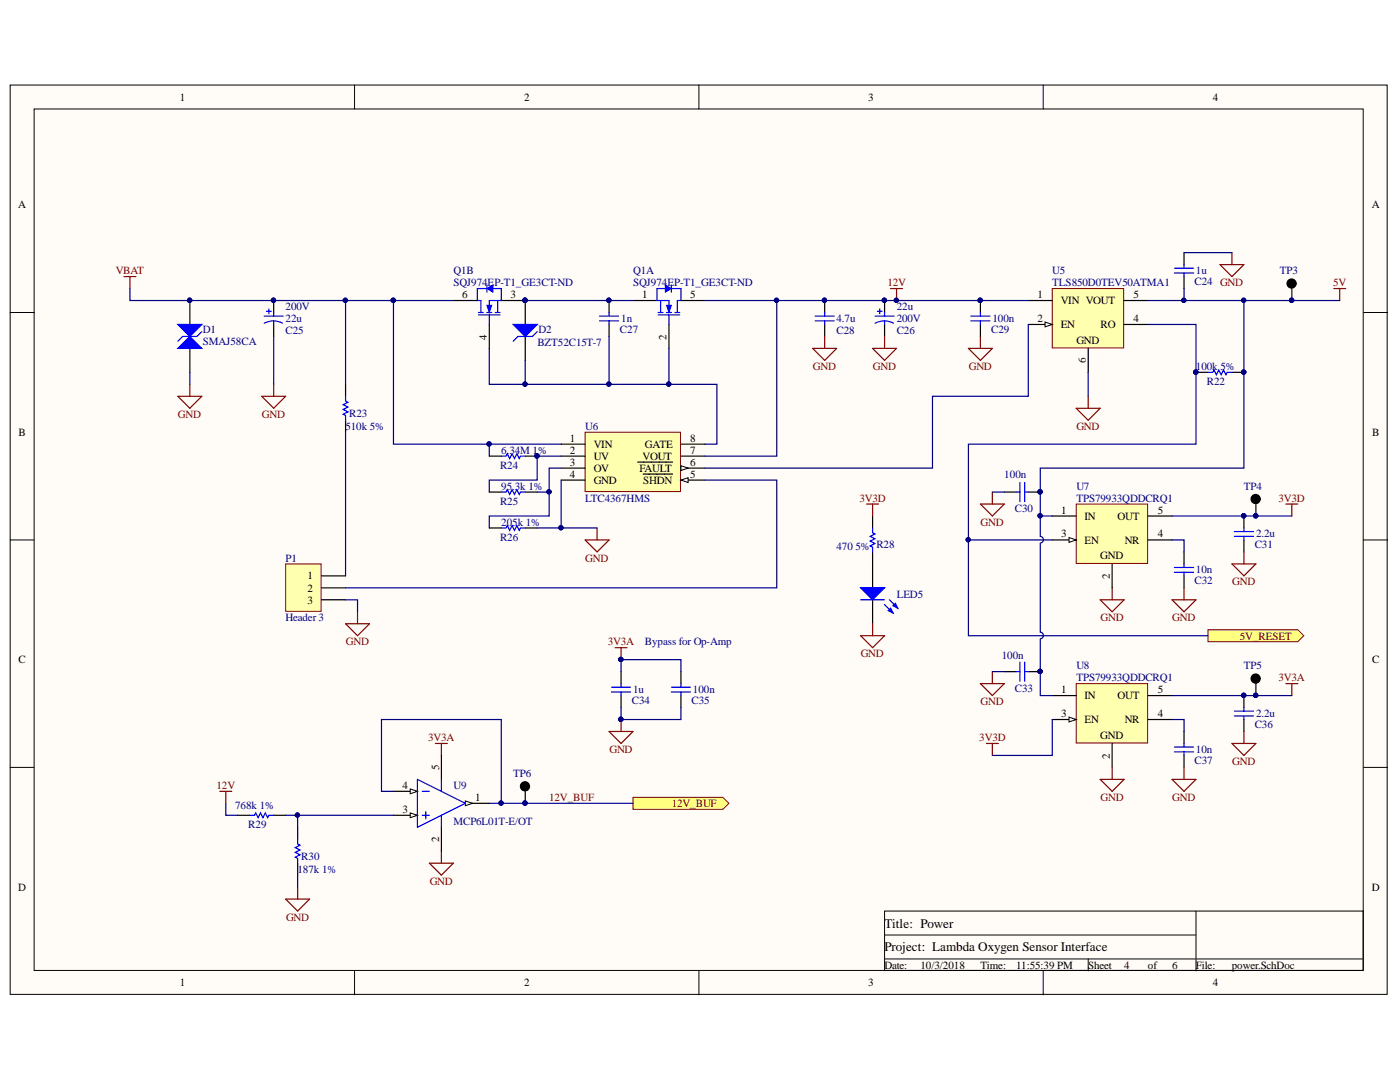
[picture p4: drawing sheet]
<svg xmlns="http://www.w3.org/2000/svg" width="279mm" height="216mm" viewBox="0 0 279 216" stroke-linecap="round" stroke-linejoin="round" font-family="sans-serif">
<defs><g id="words">
<g font-size="2.6">
<text x="176.5" y="185.1">Title: Power</text>
<text x="176.5" y="189.8">Project: Lambda Oxygen Sensor Interface</text>
</g>
<g font-size="2.2">
<text x="35.9" y="20.1">1</text>
<text x="104.6" y="20.1">2</text>
<text x="173.3" y="20.1">3</text>
<text x="242" y="20.1">4</text>
<text x="3.6" y="41.6">A</text>
<text x="273.8" y="41.6">A</text>
<text x="92.3" y="59.5">6</text>
<text x="101.9" y="59.5">3</text>
<text x="128.1" y="59.5">1</text>
<text x="137.8" y="59.5">5</text>
<text x="207" y="59.5">1</text>
<text x="226.2" y="59.5">5</text>
<text x="207" y="64.3">2</text>
<text x="211.7" y="60.7">VIN VOUT</text>
<text x="211.7" y="65.5">EN</text>
<text x="219.6" y="65.5">RO</text>
<text x="226.2" y="64.3">4</text>
<text x="97.2" y="67.8" transform="rotate(-90 97.2 67.8)">4</text>
<text x="133" y="67.8" transform="rotate(-90 133 67.8)">2</text>
<text x="214.8" y="68.6">GND</text>
<text x="216.7" y="72.5" transform="rotate(-90 216.7 72.5)">6</text>
<text x="3.7" y="87">B</text>
<text x="113.7" y="88.1">1</text>
<text x="118.5" y="89.3">VIN</text>
<text x="128.7" y="89.3">GATE</text>
<text x="137.8" y="88.1">8</text>
<text x="273.8" y="87">B</text>
<text x="113.7" y="90.6">2</text>
<text x="113.7" y="93">3</text>
<text x="113.7" y="95.3">4</text>
<text x="118.5" y="91.8">UV</text>
<text x="118.5" y="94.1">OV</text>
<text x="127.6" y="94.1">FAULT</text>
<text x="128.2" y="91.8">VOUT</text>
<text x="137.8" y="90.6">7</text>
<text x="137.8" y="93">6</text>
<text x="137.8" y="95.3">5</text>
<text x="118.5" y="96.5">GND</text>
<text x="128.4" y="96.5">SHDN</text>
<text x="211.8" y="102.5">1</text>
<text x="211.8" y="107.2">3</text>
<text x="216.4" y="103.7">IN</text>
<text x="223" y="103.7">OUT</text>
<text x="231.1" y="107.2">4</text>
<text x="231.1" y="102.5">5</text>
<text x="216.4" y="108.5">EN</text>
<text x="219.5" y="111.5">GND</text>
<text x="224.5" y="108.5">NR</text>
<text x="61.4" y="115.6">1</text>
<text x="61.4" y="118.1">2</text>
<text x="221.5" y="115.5" transform="rotate(-90 221.5 115.5)">2</text>
<text x="61.4" y="120.4">3</text>
<text x="3.7" y="132.3">C</text>
<text x="273.8" y="132.3">C</text>
<text x="211.8" y="138.3">1</text>
<text x="211.8" y="143.1">3</text>
<text x="216.4" y="139.5">IN</text>
<text x="223" y="139.5">OUT</text>
<text x="231.1" y="143.1">4</text>
<text x="231.1" y="138.3">5</text>
<text x="216.4" y="144.3">EN</text>
<text x="219.5" y="147.4">GND</text>
<text x="224.5" y="144.3">NR</text>
<text x="87.6" y="153.6" transform="rotate(-90 87.6 153.6)">5</text>
<text x="221.5" y="151.4" transform="rotate(-90 221.5 151.4)">2</text>
<text x="80.3" y="157.4">4</text>
<text x="94.8" y="159.8">1</text>
<text x="80.3" y="162.3">3</text>
<text x="87.6" y="168.1" transform="rotate(-90 87.6 168.1)">2</text>
<text x="3.6" y="177.7">D</text>
<text x="273.8" y="177.7">D</text>
<text x="35.9" y="196.8">1</text>
<text x="104.6" y="196.8">2</text>
<text x="173.3" y="196.8">3</text>
<text x="176.5" y="193.3">Date:</text>
<text x="183.7" y="193.3">10/3/2018</text>
<text x="195.7" y="193.3">Time:</text>
<text x="202.8" y="193.3">11:55:39 PM</text>
<text x="217.2" y="193.3">Sheet</text>
<text x="224.4" y="193.3">4</text>
<text x="229.1" y="193.3">of</text>
<text x="233.9" y="193.3">6</text>
<text x="238.7" y="193.3">File:</text>
<text x="242" y="196.8">4</text>
<text x="245.9" y="193.3">power.SchDoc</text>
</g>
<g font-size="2.2" fill="#800000">
<text x="23.1" y="54.8">VBAT</text>
<text x="177.1" y="57.1">12V</text>
<text x="266.1" y="57.1">5V</text>
<text x="162.2" y="73.9">GND</text>
<text x="174.2" y="73.9">GND</text>
<text x="193.3" y="73.9">GND</text>
<text x="35.5" y="83.4">GND</text>
<text x="52.3" y="83.4">GND</text>
<text x="214.8" y="85.8">GND</text>
<text x="171.5" y="100.1">3V3D</text>
<text x="255.2" y="100.1">3V3D</text>
<text x="195.7" y="104.9">GND</text>
<text x="116.8" y="112.1">GND</text>
<text x="245.9" y="116.8">GND</text>
<text x="219.6" y="124">GND</text>
<text x="233.9" y="124">GND</text>
<text x="69" y="128.8">GND</text>
<text x="121.3" y="128.8">3V3A</text>
<text x="171.8" y="131.2">GND</text>
<text x="247.5" y="127.6">5V_RESET</text>
<text x="255.2" y="136">3V3A</text>
<text x="195.7" y="140.7">GND</text>
<text x="85.4" y="147.9">3V3A</text>
<text x="195.4" y="147.9">3V3D</text>
<text x="121.6" y="150.3">GND</text>
<text x="245.9" y="152.6">GND</text>
<text x="43.2" y="157.4">12V</text>
<text x="109.6" y="159.8">12V_BUF</text>
<text x="134" y="161">12V_BUF</text>
<text x="219.6" y="159.8">GND</text>
<text x="233.9" y="159.8">GND</text>
<text x="85.8" y="176.5">GND</text>
<text x="57.1" y="183.7">GND</text>
</g>
<g font-size="2.2" fill="#000080">
<text x="90.5" y="54.8">Q1B</text>
<text x="90.5" y="57.1">SQJ974EP-T1_GE3CT-ND</text>
<text x="126.4" y="54.8">Q1A</text>
<text x="126.4" y="57.1">SQJ974EP-T1_GE3CT-ND</text>
<text x="210" y="54.8">U5</text>
<text x="210" y="57.1">TLS850D0TEV50ATMA1</text>
<text x="238.4" y="56.9">C24 GND</text>
<text x="238.7" y="54.8">1u</text>
<text x="255.4" y="54.8">TP3</text>
<text x="57" y="64.3">22u</text>
<text x="57" y="61.9">200V</text>
<text x="124" y="64.3">1n</text>
<text x="166.9" y="64.3">4.7u</text>
<text x="179" y="61.9">22u</text>
<text x="179" y="64.3">200V</text>
<text x="198.1" y="64.3">100n</text>
<text x="40.5" y="66.4">D1</text>
<text x="40.5" y="68.8">SMAJ58CA</text>
<text x="57" y="66.7">C25</text>
<text x="107.2" y="69">BZT52C15T-7</text>
<text x="107.5" y="66.4">D2</text>
<text x="123.7" y="66.4">C27</text>
<text x="166.9" y="66.7">C28</text>
<text x="179" y="66.7">C26</text>
<text x="197.8" y="66.4">C29</text>
<text x="238.7" y="73.9">100k 5%</text>
<text x="240.9" y="76.9">R22</text>
<text x="69.7" y="83.2">R23</text>
<text x="68.9" y="85.8">510k 5%</text>
<text x="116.8" y="85.8">U6</text>
<text x="99.8" y="93.6">R24</text>
<text x="100" y="90.6">6.34M 1%</text>
<text x="200.4" y="95.3">100n</text>
<text x="99.8" y="100.8">R25</text>
<text x="100" y="97.7">95.3k 1%</text>
<text x="116.8" y="100.1">LTC4367HMS</text>
<text x="214.8" y="97.7">U7</text>
<text x="214.8" y="100.1">TPS79933QDDCRQ1</text>
<text x="248.2" y="97.7">TP4</text>
<text x="99.8" y="108">R26</text>
<text x="100" y="104.9">205k 1%</text>
<text x="202.6" y="102.3">C30</text>
<text x="250.7" y="107.2">2.2u</text>
<text x="57" y="112.1">P1</text>
<text x="166.9" y="109.7">470 5% R28</text>
<text x="250.4" y="109.4">C31</text>
<text x="179" y="119.2">LED5</text>
<text x="238.4" y="116.6">C32</text>
<text x="238.7" y="114.4">10n</text>
<text x="57" y="124">Header 3</text>
<text x="128.7" y="128.8">Bypass for Op-Amp</text>
<text x="199.9" y="131.4">100n</text>
<text x="214.8" y="133.5">U8</text>
<text x="214.8" y="136">TPS79933QDDCRQ1</text>
<text x="248.2" y="133.5">TP5</text>
<text x="126.1" y="140.5">C34</text>
<text x="126.4" y="138.3">1u</text>
<text x="138" y="140.5">C35</text>
<text x="138.3" y="138.3">100n</text>
<text x="202.6" y="138.1">C33</text>
<text x="250.7" y="143.1">2.2u</text>
<text x="250.4" y="145.3">C36</text>
<text x="102.4" y="155.1">TP6</text>
<text x="238.4" y="152.5">C37</text>
<text x="238.7" y="150.3">10n</text>
<text x="46.9" y="161.5">768k 1%</text>
<text x="90.5" y="157.4">U9</text>
<text x="49.6" y="165.3">R29</text>
<text x="90.5" y="164.6">MCP6L01T-E/OT</text>
<text x="60.1" y="171.6">R30</text>
<text x="59.4" y="174.2">187k 1%</text>
</g>
</g></defs>
<g fill="#fffcf8" stroke="#000" stroke-width=".2">
<path d="M2 17h274.8v181.4h-274.8z"/>
<path d="M6.8 21.7h265.3v171.9h-265.3z"/>
</g>
<g fill="none" stroke="#000" stroke-width=".2">
<path d="M70.8 17v4.7M139.5 17v4.7M208.2 17v4.7M2 62.4h4.8M272.2 62.4h4.7M2 107.7h4.8M272.2 107.7h4.7M2 153.1h4.8M272.2 153.1h4.7M70.8 193.7v4.8M139.5 193.7v4.8M176.5 181.8h95.6v11.8h-95.6z"/>
<path d="M176.5 186.6h62.2M176.5 191.3h95.7M208.2 193.7v4.8M217.2 191.3v2.4M238.7 181.8v11.9"/>
</g>
<path d="M24.7 55.2h2.4M25.9 55.2v2.4M177.7 57.6h2.4M178.9 57.6v2.4M266.2 57.6h2.4M267.4 57.6v2.4M217.2 79.1v2.4M214.8 81.5h4.8l-2.4 2.4zM219.6 119.7h4.7l-2.3 2.4zM222 117.3v2.4M256.6 100.6h2.4M257.8 100.6v2.4" fill="none" stroke="#800000" stroke-width=".24"/>
<path d="M37.9 60v4.7M236.3 50.4v2.4M236.3 55.2v2.4M37.9 69.5v4.8M97.6 91h2.4M97.6 98.2h2.4M104.8 91h2.4M104.8 98.2h2.4M97.6 105.4h2.4M104.8 105.4h2.4" fill="none" stroke="#000" stroke-width=".24"/>
<path d="M234.4 53.5h3.8M234.4 54.5h3.8M236.3 52.8v.7M236.3 54.5v.7M100 91h1l.2-.5 .5 1 .5-1 .5 1 .4-1 .5 1 .3-.5h.9M100 98.2h1l.2-.5 .5 1 .5-1 .5 1 .4-1 .5 1 .3-.5h.9M100 105.4h1l.2-.5 .5 .9 .5-.9 .5 .9 .4-.9 .5 .9 .3-.4h.9" fill="none" stroke="#00f" stroke-width=".24"/>
<g fill="#000080" stroke="#000080" stroke-width=".2">
<circle cx="178.9" cy="59.9" r=".43"/>
<circle cx="107.2" cy="91" r=".43"/>
<circle cx="37.8" cy="59.9" r=".43"/>
</g>
<path d="M35.5 69.5l2.4-2.4 2.4 2.4z" fill="#00f"/>
<path d="M35.5 69.5l2.4-2.4 2.4 2.4zM40.3 66.2l-1 .9h-2.8l-1 1" fill="none" stroke="#00f" stroke-width=".24"/>
<path d="M35.5 64.7h4.8l-2.4 2.4z" fill="#00f"/>
<path d="M35.5 64.7h4.8l-2.4 2.4zM69 79.1v.9l.4 .3-.9 .4 .9 .5-.9 .5 .9 .5-.9 .5 .5 .2v1M162.7 63.1h3.8M162.7 64h3.8M164.6 62.4v.7M164.6 64v.7" fill="none" stroke="#00f" stroke-width=".24"/>
<g fill="#000080" stroke="#000080" stroke-width=".2">
<circle cx="37.8" cy="59.9" r=".43"/>
<circle cx="164.5" cy="59.9" r=".43"/>
</g>
<path d="M35.5 79.1h4.8l-2.4 2.4zM37.9 76.7v2.4M116.8 107.7h4.8l-2.4 2.4zM119.2 105.4v2.3" fill="none" stroke="#800000" stroke-width=".24"/>
<path d="M164.6 60v2.4M69 76.7v2.4M164.6 64.7v2.4M69 83.9v2.3" fill="none" stroke="#000" stroke-width=".24"/>
<path d="M57 112.5h7.1v9.5h-7.1z" fill="#ffffb0" stroke="#800000" stroke-width=".2"/>
<g fill="none" stroke="#000" stroke-width=".24">
<path d="M104.8 60v4.7M121.6 60v2.4M104.8 67.1v4.8M121.6 64.7v2.4M238.7 74.3h2.4M245.9 74.3h2.3M200.4 98.2h2.4M205.2 98.2h2.4M64.2 114.9h4.8M64.2 117.3h4.8M64.2 119.7h4.8M248.2 103v2.4"/>
<path d="M248.2 107.7v2.4"/>
</g>
<path d="M243.5 52.8h4.7l-2.3 2.4zM245.9 50.4v2.4M162.2 69.5h4.8l-2.4 2.4zM164.6 67.1v2.4M198 98.2v2.4M195.7 100.6h4.7l-2.4 2.4zM245.9 112.5h4.7l-2.4 2.4zM248.2 110.1v2.4M69 124.5h4.7l-2.3 2.4zM71.4 122.1v2.4" fill="none" stroke="#800000" stroke-width=".24"/>
<g fill="#000080" stroke="#000080" stroke-width=".2">
<circle cx="121.5" cy="59.9" r=".43"/>
<circle cx="248.2" cy="74.3" r=".43"/>
<circle cx="238.6" cy="74.3" r=".43"/>
<circle cx="207.6" cy="98.1" r=".43"/>
<circle cx="248.2" cy="102.9" r=".43"/>
<circle cx="104.8" cy="59.9" r=".43"/>
</g>
<g fill="none" stroke="#00f" stroke-width=".24">
<path d="M119.6 63.1h3.9M119.6 64h3.9M121.6 62.4v.7M121.6 64v.7M241.1 74.3h.9l.3-.5 .5 1 .4-1 .5 1 .5-1 .5 1 .2-.5h1M202.8 98.2h.7M203.5 96.3v3.8M204.5 96.3v3.8M204.5 98.2h.7M246.3 106.1h3.9M246.3 107h3.9M248.2 105.4v.7"/>
<path d="M248.2 107v.7"/>
</g>
<path d="M102.4 64.7h4.8l-2.4 2.4z" fill="#00f"/>
<g fill="none" stroke="#00f" stroke-width=".24">
<path d="M52.7 63.1h3.8M53.2 62.1h.9M53.7 61.6v1M54.6 64l1.1 .2 .7 .3M54.6 64l-1.2 .2-.7 .3M54.6 62.4v.7M54.6 64v.7M102.4 64.7h4.8l-2.4 2.4zM107.2 66.2l-.9 .9h-2.9l-1 1M174.6 63.1h3.8M175.1 62.1h1M175.6 61.6v1"/>
<path d="M176.5 64l1.1 .2 .7 .3M176.5 64l-1.1 .2-.8 .3M176.5 62.4v.7M176.5 64v.7"/>
</g>
<g fill="#000080" stroke="#000080" stroke-width=".2">
<circle cx="104.8" cy="59.9" r=".43"/>
<circle cx="54.6" cy="59.9" r=".43"/>
<circle cx="176.5" cy="59.9" r=".43"/>
</g>
<path d="M54.6 60v2.4M176.5 60v2.4M54.6 64.7v2.4M176.5 64.7v2.4" fill="none" stroke="#000" stroke-width=".24"/>
<path d="M52.2 79.1h4.8l-2.4 2.4zM54.6 76.7v2.4M174.1 69.5h4.8l-2.4 2.4zM176.5 67.1v2.4M193.3 69.5h4.7l-2.3 2.4zM195.7 67.1v2.4" fill="none" stroke="#800000" stroke-width=".24"/>
<path d="M241.1 125.7h17.9l1.2 1.2-1.2 1.1h-17.9z" fill-rule="evenodd" fill="#ffff80" stroke="#800000" stroke-width=".2"/>
<path d="M195.7 60v2.4M195.7 64.7v2.4M47.4 162.7h2.4M54.6 162.7h2.4M59.4 165.1v2.4M59.4 172.2v2.4" fill="none" stroke="#000" stroke-width=".24"/>
<circle cx="195.6" cy="59.9" r=".43" fill="#000080" stroke="#000080" stroke-width=".2"/>
<path d="M193.7 63.1h3.9M193.7 64h3.9M195.7 62.4v.7M195.7 64v.7M49.8 162.7h1l.2-.5 .5 1 .5-1 .5 1 .4-1 .5 1 .3-.5h.9M59.4 167.5v.9l.5 .3-1 .4 1 .5-1 .5 1 .5-1 .4 .5 .3v.9" fill="none" stroke="#00f" stroke-width=".24"/>
<path d="M43.9 157.9h2.4M45.1 157.9v2.4M86.9 148.3h2.4M88.1 148.3v2.4M57 179.4h4.8l-2.4 2.4zM59.4 177v2.4M85.7 172.2h4.8l-2.4 2.4zM88.1 169.8v2.4" fill="none" stroke="#800000" stroke-width=".24"/>
<path d="M126.3 159.1h18l1.2 1.2-1.2 1.2h-18z" fill-rule="evenodd" fill="#ffff80" stroke="#800000" stroke-width=".2"/>
<g fill="#000" stroke="#000" stroke-width=".24">
<circle cx="257.8" cy="56.6" r=".91"/>
<circle cx="250.6" cy="99.6" r=".91"/>
<circle cx="104.8" cy="156.9" r=".91"/>
</g>
<path d="M257.8 57.6v2.4M174.1 103v2.4M174.1 110.1v7.2M174.1 119.7v4.8M250.6 100.6v2.4M135.9 134v2.4M135.9 138.8v2.4M104.8 157.9v2.4" fill="none" stroke="#000" stroke-width=".24"/>
<g fill="#000080" stroke="#000080" stroke-width=".2">
<circle cx="104.8" cy="160.2" r=".43"/>
<circle cx="257.8" cy="59.9" r=".43"/>
<circle cx="250.6" cy="102.9" r=".43"/>
<circle cx="123.9" cy="131.6" r=".43"/>
<circle cx="123.9" cy="143.5" r=".43"/>
</g>
<path d="M174.1 105.4v.9l.5 .2-.9 .5 .9 .5-.9 .5 .9 .5-.9 .4 .4 .3v.9M134 137.1h3.8M134 138.1h3.8M135.9 136.4v.7M135.9 138.1v.7" fill="none" stroke="#00f" stroke-width=".24"/>
<path d="M122.7 129.2h2.4M123.9 129.2v2.4M121.6 146h4.7l-2.4 2.3zM123.9 143.6v2.4" fill="none" stroke="#800000" stroke-width=".24"/>
<path d="M171.8 117.3h4.7l-2.4 2.4z" fill="#00f"/>
<path d="M171.8 117.3h4.7l-2.4 2.4zM176.5 120.6l1.7 1.7" fill="none" stroke="#00f" stroke-width=".24"/>
<path d="M177.3 121.8l.4-.4 .5 .9z" fill="#00f"/>
<path d="M171.8 119.7h4.7M177.5 119.7l1.7 1.7M177.3 121.8l.4-.4 .5 .9z" fill="none" stroke="#00f" stroke-width=".24"/>
<path d="M178.2 120.9l.5-.5 .5 1z" fill="#00f"/>
<path d="M178.2 120.9l.5-.5 .5 1z" fill="none" stroke="#00f" stroke-width=".24"/>
<path d="M172.9 100.6h2.4M174.1 100.6v2.4M171.8 126.9h4.7l-2.4 2.3zM174.1 124.5v2.4" fill="none" stroke="#800000" stroke-width=".24"/>
<path d="M214.8 100.6h14.2v11.8h-14.2z" fill="#ffffb0" stroke="#800000" stroke-width=".2"/>
<path d="M210 103h4.8M210 107.7h4.8M222 112.5v4.8" fill="none" stroke="#000" stroke-width=".24"/>
<path d="M213.3 107.3l1.5 .4-1.5 .5z" fill="#fffcf8"/>
<path d="M213.3 107.3l1.5 .4-1.5 .5z" fill="none" stroke="#000" stroke-width=".2"/>
<path d="M229.1 107.7h4.8M229.1 103h4.8" fill="none" stroke="#000" stroke-width=".24"/>
<path d="M210 57.6h14.2v11.8h-14.2z" fill="#ffffb0" stroke="#800000" stroke-width=".2"/>
<path d="M205.2 60h4.8M205.2 64.7h4.8M217.2 69.5v4.8M224.3 64.7h4.8" fill="none" stroke="#000" stroke-width=".24"/>
<path d="M208.6 64.3l1.4 .4-1.4 .5z" fill="#fffcf8"/>
<path d="M208.6 64.3l1.4 .4-1.4 .5z" fill="none" stroke="#000" stroke-width=".2"/>
<path d="M224.3 60h4.8M236.3 110.1v2.4M236.3 114.9v2.4" fill="none" stroke="#000" stroke-width=".24"/>
<path d="M234.4 113.2h3.8M234.4 114.2h3.8M236.3 112.5v.7M236.3 114.2v.7" fill="none" stroke="#00f" stroke-width=".24"/>
<path d="M233.9 119.7h4.8l-2.4 2.4zM236.3 117.3v2.4" fill="none" stroke="#800000" stroke-width=".24"/>
<path d="M214.8 136.4h14.2v11.9h-14.2z" fill="#ffffb0" stroke="#800000" stroke-width=".2"/>
<path d="M210 138.8h4.8M210 143.6h4.8M222 148.3v4.8" fill="none" stroke="#000" stroke-width=".24"/>
<path d="M213.3 143.1l1.5 .5-1.5 .4z" fill="#fffcf8"/>
<path d="M213.3 143.1l1.5 .5-1.5 .4z" fill="none" stroke="#000" stroke-width=".2"/>
<path d="M200.4 134h2.4M205.2 134h2.4M229.1 138.8h4.8M248.2 138.8v2.4M250.6 136.4v2.4M88.1 150.7v4.8M229.1 143.6h4.8M236.3 146v2.3M236.3 150.7v2.4M248.2 143.6v2.4M78.5 162.7h4.8" fill="none" stroke="#000" stroke-width=".24"/>
<path d="M195.7 136.4h4.7l-2.4 2.4zM198 134v2.4M256.6 136.4h2.4M257.8 136.4v2.4M219.6 155.5h4.7l-2.3 2.4zM222 153.1v2.4M233.9 155.5h4.8l-2.4 2.4zM236.3 153.1v2.4M245.9 148.3h4.7l-2.4 2.4zM248.2 146v2.3" fill="none" stroke="#800000" stroke-width=".24"/>
<path d="M202.8 134h.7M203.5 132.1v3.8M204.5 132.1v3.8M204.5 134h.7M234.4 149.1h3.8M234.4 150h3.8M236.3 148.3v.8M236.3 150v.7M246.3 141.9h3.9M246.3 142.9h3.9M248.2 141.2v.7M248.2 142.9v.7" fill="none" stroke="#00f" stroke-width=".24"/>
<g fill="#000080" stroke="#000080" stroke-width=".2">
<circle cx="248.2" cy="138.7" r=".43"/>
<circle cx="207.6" cy="134" r=".43"/>
<circle cx="250.6" cy="138.7" r=".43"/>
</g>
<circle cx="250.6" cy="135.4" r=".91" fill="#000" stroke="#000" stroke-width=".24"/>
<path d="M81.9 162.2l1.4 .5-1.4 .5z" fill="#fffcf8"/>
<path d="M81.9 162.2l1.4 .5-1.4 .5z" fill="none" stroke="#000" stroke-width=".2"/>
<path d="M78.5 157.9h4.8" fill="none" stroke="#000" stroke-width=".24"/>
<path d="M81.9 157.4l1.4 .5-1.4 .5z" fill="#fffcf8"/>
<path d="M81.9 157.4l1.4 .5-1.4 .5z" fill="none" stroke="#000" stroke-width=".2"/>
<path d="M88.1 165.1v4.7M92.9 160.3h4.7" fill="none" stroke="#000" stroke-width=".24"/>
<path d="M92.9 159.8l1.4 .5-1.4 .5z" fill="#fffcf8"/>
<path d="M92.9 159.8l1.4 .5-1.4 .5z" fill="none" stroke="#000" stroke-width=".2"/>
<g fill="none" stroke="#00f" stroke-width=".24">
<path d="M131.1 60h2.4v2.4M131.8 60v2.4M135.2 60v2.4M131.4 62.8h4.3M131.4 62.4h.9M133 62.4h1M133.5 62.8v1.9M134.7 62.4h1M122 137.1h3.9M122 138.1h3.9M123.9 136.4v.7M123.9 138.1v.7"/>
<path d="M83.3 155.5l9.6 4.8-9.6 4.8zM84.3 157.9h1.4M88.1 155.5v2.4M84.3 162.7h1.4M85 162v1.4M88.1 162.7v2.4"/>
</g>
<path d="M126.3 60h4.8M133.5 64.7v4.8M123.9 134v2.4M123.9 138.8v2.4" fill="none" stroke="#000" stroke-width=".24"/>
<path d="M196.9 148.3h2.3M198 148.3v2.4" fill="none" stroke="#800000" stroke-width=".24"/>
<path d="M133 60.9h1l-.5 1.5z" fill="#00f"/>
<path d="M133 60.9h1l-.5 1.5z" fill="none" stroke="#00f" stroke-width=".2"/>
<path d="M132.8 57.6h-1.7v2.4M134 57.6h1.9v2.4h-.7" fill="none" stroke="#00f" stroke-width=".24"/>
<path d="M132.8 56.9l1.2 .7-1.2 .7z" fill="#00f"/>
<path d="M132.8 56.9l1.2 .7-1.2 .7z" fill="none" stroke="#00f" stroke-width=".2"/>
<path d="M96 60v2.4M99.3 60v2.4M100 60h-2.4v2.4M134 56.9v1.4M95.5 62.8h4.3M95.5 62.4h1M97.2 62.4h.9M97.6 62.8v1.9M98.8 62.4h1" fill="none" stroke="#00f" stroke-width=".24"/>
<path d="M100 60h4.8M135.9 60h4.8M97.6 64.7v4.8" fill="none" stroke="#000" stroke-width=".24"/>
<circle cx="104.8" cy="59.9" r=".43" fill="#000080" stroke="#000080" stroke-width=".2"/>
<path d="M97.2 60.9h.9l-.5 1.5z" fill="#00f"/>
<path d="M97.2 60.9h.9l-.5 1.5z" fill="none" stroke="#00f" stroke-width=".2"/>
<path d="M97.2 57.6h-1.9v2.4h.7M98.4 57.6h1.6v2.4" fill="none" stroke="#00f" stroke-width=".24"/>
<path d="M97.2 57.6l1.2-.7v1.4z" fill="#00f"/>
<path d="M97.2 57.6l1.2-.7v1.4z" fill="none" stroke="#00f" stroke-width=".2"/>
<path d="M97.2 56.9v1.4" fill="none" stroke="#00f" stroke-width=".24"/>
<path d="M90.5 60h4.8" fill="none" stroke="#000" stroke-width=".24"/>
<circle cx="104.8" cy="59.9" r=".43" fill="#000080" stroke="#000080" stroke-width=".2"/>
<path d="M116.8 86.2h19v11.9h-19z" fill="#ffffb0" stroke="#800000" stroke-width=".2"/>
<path d="M112 88.6h4.8M112 91h4.8M112 93.4h4.8M112 95.8h4.8M135.9 88.6h4.8M135.9 91h4.8M135.9 93.4h4.8" fill="none" stroke="#000" stroke-width=".24"/>
<path d="M135.9 92.9l1.4 .5-1.4 .5z" fill="#fffcf8"/>
<path d="M135.9 92.9l1.4 .5-1.4 .5z" fill="none" stroke="#000" stroke-width=".2"/>
<path d="M127.3 92.2h6.9M135.9 95.8h4.8" fill="none" stroke="#000" stroke-width=".24"/>
<path d="M135.9 95.8l1.4-.5v1z" fill="#fffcf8"/>
<path d="M135.9 95.8l1.4-.5v1z" fill="none" stroke="#000" stroke-width=".2"/>
<path d="M128.3 94.6h5.9" fill="none" stroke="#000" stroke-width=".24"/>
<g fill="none" stroke="#000080" stroke-width=".24">
<path d="M25.9 57.6v2.4h52.6M69 60v16.7M78.5 60v28.6h19.1M78.5 60h12M104.8 60h21.5M140.7 60h64.5M155 60v31h-14.3M229.1 60h19.1v33.4h-40.6v9.6h2.4M236.3 57.6v2.4M236.3 50.4h9.6M248.2 60h19.2M37.9 74.3v2.4"/>
<path d="M54.6 67.1v9.6M97.6 69.5v7.2h45.5v11.9h-2.4M104.8 71.9v4.8M121.6 67.1v9.6M133.5 69.5v7.2M205.2 64.7v14.4h-19.1v14.3h-45.4M217.2 74.3v4.8M229.1 64.7h9.6v23.9h-45.4v19.1h16.7M69 86.2v28.7M107.2 98.2h2.4M112 95.8v9.6h-4.8M112 91h-4.8v4.8h-9.6v2.4"/>
<path d="M112 88.6h-14.4v2.4M112 93.4h-2.4v9.6h-12v2.4M140.7 95.8h14.3v21.5h-86M198 98.2h2.4M69 119.7h2.4v2.4M112 105.4h7.2M193.3 107.7v19.2h47.8M207.6 103v4a.67 .67 0 0 1 .6 .7 .67 .67 0 0 1-.6 .7M207.6 108.5v17.6a.67 .67 0 0 1 .6 .7 .67 .67 0 0 1-.6 .7M233.9 103h23.9M233.9 107.7h2.4v2.4M123.9 134v-2.4h12v2.4"/>
<path d="M198 134h2.4M207.6 127.6v11.2h2.4M233.9 138.8h23.9M78.5 157.9h-2.4v-14.3h23.9v16.7h-2.4M123.9 141.2v2.4h12v-2.4M210 143.6v7.1h-12M233.9 143.6h2.4v2.4M45.1 160.3v2.4h2.3M57 162.7h2.4v2.4M59.4 174.6v2.4M59.4 162.7h19.1M100 160.3h26.3"/>
</g>
<g fill="#000080" stroke="#000080" stroke-width=".2">
<circle cx="193.2" cy="107.7" r=".43"/>
<circle cx="238.6" cy="74.3" r=".43"/>
<circle cx="248.2" cy="59.9" r=".43"/>
<circle cx="257.8" cy="59.9" r=".43"/>
<circle cx="248.2" cy="102.9" r=".43"/>
<circle cx="250.6" cy="102.9" r=".43"/>
<circle cx="111.9" cy="105.3" r=".43"/>
<circle cx="107.2" cy="91" r=".43"/>
<circle cx="104.8" cy="59.9" r=".43"/>
<circle cx="121.5" cy="59.9" r=".43"/>
<circle cx="97.6" cy="88.6" r=".43"/>
<circle cx="78.5" cy="59.9" r=".43"/>
<circle cx="68.9" cy="59.9" r=".43"/>
<circle cx="155" cy="59.9" r=".43"/>
<circle cx="236.2" cy="59.9" r=".43"/>
<circle cx="248.2" cy="74.3" r=".43"/>
<circle cx="207.6" cy="98.1" r=".43"/>
<circle cx="207.6" cy="102.9" r=".43"/>
<circle cx="164.5" cy="59.9" r=".43"/>
<circle cx="176.5" cy="59.9" r=".43"/>
<circle cx="178.9" cy="59.9" r=".43"/>
<circle cx="195.6" cy="59.9" r=".43"/>
<circle cx="121.5" cy="76.6" r=".43"/>
<circle cx="133.5" cy="76.6" r=".43"/>
<circle cx="104.8" cy="76.6" r=".43"/>
<circle cx="54.6" cy="59.9" r=".43"/>
<circle cx="37.8" cy="59.9" r=".43"/>
<circle cx="59.4" cy="162.6" r=".43"/>
<circle cx="100" cy="160.2" r=".43"/>
<circle cx="104.8" cy="160.2" r=".43"/>
<circle cx="109.6" cy="98.1" r=".43"/>
<circle cx="248.2" cy="138.7" r=".43"/>
<circle cx="250.6" cy="138.7" r=".43"/>
<circle cx="207.6" cy="134" r=".43"/>
<circle cx="123.9" cy="131.6" r=".43"/>
<circle cx="123.9" cy="143.5" r=".43"/>
</g>
<use href="#words"/>
</svg>
